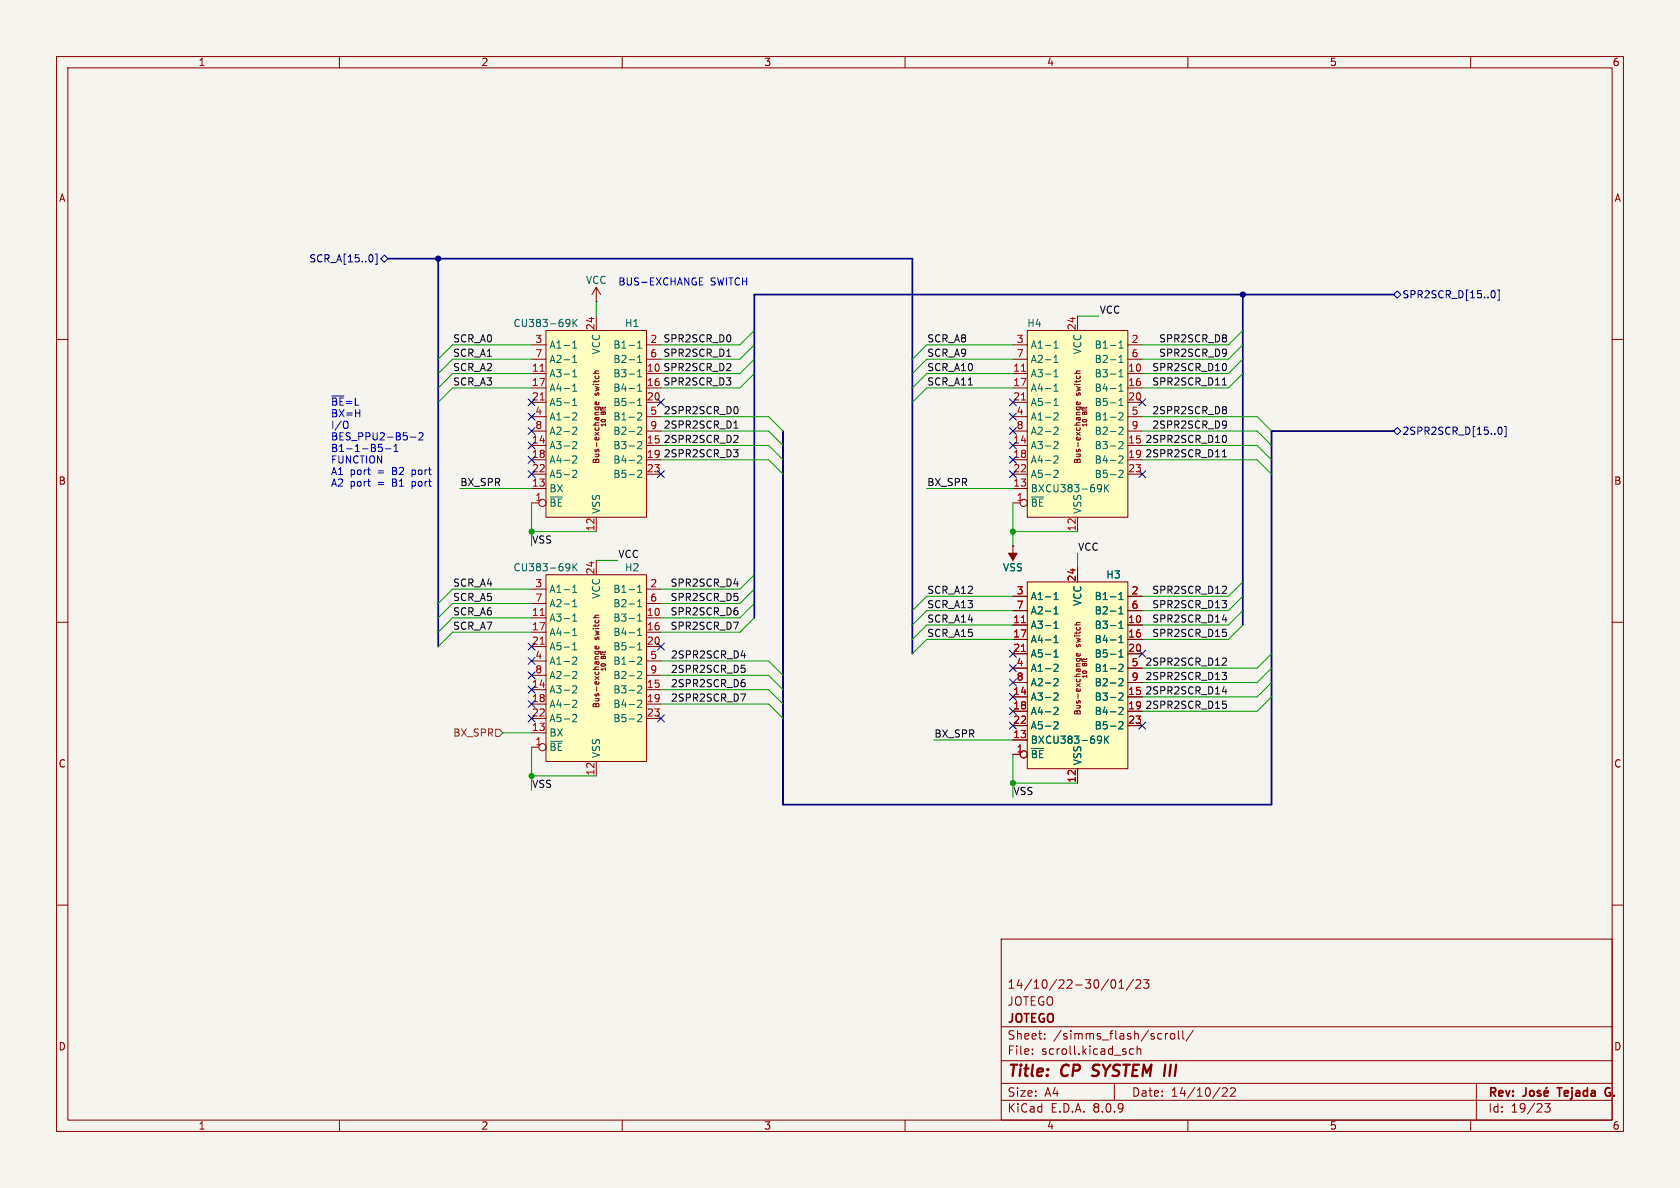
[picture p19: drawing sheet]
<svg xmlns="http://www.w3.org/2000/svg" width="297mm" height="210mm" viewBox="0 0 297 210" stroke-linecap="round" stroke-linejoin="round" font-family="sans-serif">
<defs><g id="words">
<g font-size="2.8" fill="#840000">
<text x="178" y="190.9">Title:</text>
<text x="187.7" y="190.9">CP</text>
<text x="194" y="190.9">SYSTEM III</text>
</g>
<g font-size="2.1" fill="#840000">
<text x="178" y="178">JOTEGO</text>
<text x="178" y="175">14/10/22-30/01/23</text>
<text x="178" y="184">Sheet:</text>
<text x="178" y="181.2">JOTEGO</text>
<text x="186.2" y="184">/simms_flash/scroll/</text>
<text x="178" y="186.7">File:</text>
<text x="184.1" y="186.7">scroll.kicad_sch</text>
<text x="178" y="196.9">KiCad</text>
<text x="178" y="194.1">Size:</text>
<text x="184.7" y="194.1">A4</text>
<text x="185.7" y="196.9">E.D.A.</text>
<text x="193.3" y="196.9">8.0.9</text>
<text x="200" y="194.1">Date:</text>
<text x="207" y="194.1">14/10/22</text>
<text x="263" y="194.3">Rev:</text>
<text x="263" y="196.9">Id:</text>
<text x="267.1" y="196.9">19/23</text>
<text x="276.1" y="194.3">Tejada</text>
<text x="285.1" y="194.3">G.</text>
</g>
<g font-size="1.8" fill="#840000">
<text x="35" y="11.9">1</text>
<text x="85" y="11.9">2</text>
<text x="135" y="11.9">3</text>
<text x="185" y="11.9">4</text>
<text x="235" y="11.9">5</text>
<text x="285" y="11.9">6</text>
<text x="10.3" y="35.9">A</text>
<text x="285.3" y="35.9">A</text>
<text x="10.3" y="85.9">B</text>
<text x="285.3" y="85.9">B</text>
<text x="10.3" y="135.9">C</text>
<text x="285.3" y="135.9">C</text>
<text x="10.3" y="185.9">D</text>
<text x="285.3" y="185.9">D</text>
<text x="35" y="199.9">1</text>
<text x="85" y="199.9">2</text>
<text x="135" y="199.9">3</text>
<text x="185" y="199.9">4</text>
<text x="235" y="199.9">5</text>
<text x="285" y="199.9">6</text>
</g>
<g font-size="1.8" fill="#000084">
<text x="54.6" y="46.6">SCR_A[15..0]</text>
<text x="247.8" y="52.9">SPR2SCR_D[15..0]</text>
<text x="247.8" y="77.1">2SPR2SCR_D[15..0]</text>
</g>
<g font-size="1.8" fill="#006464">
<text x="103.5" y="50.4">VCC</text>
<text x="90.7" y="58">CU383-69K</text>
<text x="110.4" y="58">H1</text>
<text x="181.5" y="58">H4</text>
<text x="97" y="61.8">A1-1</text>
<text x="97" y="64.4">A2-1</text>
<text x="106.3" y="62.8" transform="rotate(-90 106.3 62.8)">VCC</text>
<text x="108.3" y="61.8">B1-1</text>
<text x="108.3" y="64.4">B2-1</text>
<text x="182.1" y="61.8">A1-1</text>
<text x="182.1" y="64.4">A2-1</text>
<text x="191.4" y="62.8" transform="rotate(-90 191.4 62.8)">VCC</text>
<text x="193.4" y="61.8">B1-1</text>
<text x="193.4" y="64.4">B2-1</text>
<text x="97" y="66.9">A3-1</text>
<text x="97" y="69.4">A4-1</text>
<text x="97" y="72">A5-1</text>
<text x="108.3" y="66.9">B3-1</text>
<text x="108.3" y="69.4">B4-1</text>
<text x="108.3" y="72">B5-1</text>
<text x="182.1" y="66.9">A3-1</text>
<text x="182.1" y="69.4">A4-1</text>
<text x="182.1" y="72">A5-1</text>
<text x="193.4" y="66.9">B3-1</text>
<text x="193.4" y="69.4">B4-1</text>
<text x="193.4" y="72">B5-1</text>
<text x="97" y="74.5">A1-2</text>
<text x="97" y="77.1">A2-2</text>
<text x="108.3" y="74.5">B1-2</text>
<text x="108.3" y="77.1">B2-2</text>
<text x="182.1" y="74.5">A1-2</text>
<text x="182.1" y="77.1">A2-2</text>
<text x="193.4" y="74.5">B1-2</text>
<text x="193.4" y="77.1">B2-2</text>
<text x="97" y="79.6">A3-2</text>
<text x="97" y="82.1">A4-2</text>
<text x="108.3" y="79.6">B3-2</text>
<text x="108.3" y="82.1">B4-2</text>
<text x="182.1" y="79.6">A3-2</text>
<text x="182.1" y="82.1">A4-2</text>
<text x="193.4" y="79.6">B3-2</text>
<text x="193.4" y="82.1">B4-2</text>
<text x="97" y="89.8">~{BE}</text>
<text x="97" y="87.2">BX</text>
<text x="97" y="84.7">A5-2</text>
<text x="108.3" y="84.7">B5-2</text>
<text x="182.1" y="89.8">~{BE}</text>
<text x="182.1" y="87.2">BXCU383-69K</text>
<text x="182.1" y="84.7">A5-2</text>
<text x="193.4" y="84.7">B5-2</text>
<text x="106.3" y="90.9" transform="rotate(-90 106.3 90.9)">VSS</text>
<text x="191.4" y="90.9" transform="rotate(-90 191.4 90.9)">VSS</text>
<text x="90.7" y="101.2">CU383-69K</text>
<text x="110.4" y="101.2">H2</text>
<text x="177.2" y="101.2">VSS</text>
<text x="97" y="105">A1-1</text>
<text x="97" y="107.5">A2-1</text>
<text x="106.3" y="105.9" transform="rotate(-90 106.3 105.9)">VCC</text>
<text x="108.3" y="105">B1-1</text>
<text x="108.3" y="107.5">B2-1</text>
<text x="182.1" y="106.3">A1-1</text>
<text x="191.4" y="107.2" transform="rotate(-90 191.4 107.2)">VCC</text>
<text x="193.4" y="106.3">B1-1</text>
<text x="195.5" y="102.5">H3</text>
<text x="97" y="110.1">A3-1</text>
<text x="97" y="112.6">A4-1</text>
<text x="108.3" y="110.1">B3-1</text>
<text x="108.3" y="112.6">B4-1</text>
<text x="182.1" y="111.4">A3-1</text>
<text x="182.1" y="113.9">A4-1</text>
<text x="182.1" y="108.8">A2-1</text>
<text x="193.4" y="111.4">B3-1</text>
<text x="193.4" y="113.9">B4-1</text>
<text x="193.4" y="108.8">B2-1</text>
<text x="97" y="115.2">A5-1</text>
<text x="97" y="117.7">A1-2</text>
<text x="108.3" y="115.2">B5-1</text>
<text x="108.3" y="117.7">B1-2</text>
<text x="182.1" y="116.4">A5-1</text>
<text x="182.1" y="119">A1-2</text>
<text x="193.4" y="116.4">B5-1</text>
<text x="193.4" y="119">B1-2</text>
<text x="97" y="122.8">A3-2</text>
<text x="97" y="125.3">A4-2</text>
<text x="97" y="120.2">A2-2</text>
<text x="108.3" y="122.8">B3-2</text>
<text x="108.3" y="125.3">B4-2</text>
<text x="108.3" y="120.2">B2-2</text>
<text x="182.1" y="124.1">A3-2</text>
<text x="182.1" y="121.5">A2-2</text>
<text x="193.4" y="124.1">B3-2</text>
<text x="193.4" y="121.5">B2-2</text>
<text x="97" y="130.4">BX</text>
<text x="97" y="127.9">A5-2</text>
<text x="108.3" y="127.9">B5-2</text>
<text x="182.1" y="131.7">BXCU383-69K</text>
<text x="182.1" y="126.6">A4-2</text>
<text x="182.1" y="129.1">A5-2</text>
<text x="193.4" y="126.6">B4-2</text>
<text x="193.4" y="129.1">B5-2</text>
<text x="97" y="132.9">~{BE}</text>
<text x="106.3" y="134.1" transform="rotate(-90 106.3 134.1)">VSS</text>
<text x="182.1" y="134.2">~{BE}</text>
<text x="191.4" y="135.4" transform="rotate(-90 191.4 135.4)">VSS</text>
</g>
<g font-size="1.8" fill="#0000c2">
<text x="109.2" y="50.6">BUS-EXCHANGE</text>
<text x="125.6" y="50.6">SWITCH</text>
<text x="58.4" y="71.8">~{BE}=L</text>
<text x="58.4" y="73.8">BX=H</text>
<text x="58.4" y="75.9">I/O</text>
<text x="58.4" y="82">FUNCTION</text>
<text x="58.4" y="84.1">A1</text>
<text x="58.4" y="86.1">A2</text>
<text x="61.9" y="84.1">port</text>
<text x="61.9" y="86.1">port</text>
<text x="66.9" y="84.1">=</text>
<text x="66.9" y="86.1">=</text>
<text x="69.6" y="84.1">B2</text>
<text x="69.6" y="86.1">B1</text>
<text x="73.3" y="84.1">port</text>
<text x="73.3" y="86.1">port</text>
</g>
<g font-size="1.8" fill="#a90000">
<text x="105.2" y="58.5" transform="rotate(-90 105.2 58.5)">24</text>
<text x="190.2" y="58.5" transform="rotate(-90 190.2 58.5)">24</text>
<text x="93.9" y="65.8">11</text>
<text x="94.5" y="60.7">3</text>
<text x="94.5" y="63.2">7</text>
<text x="114.9" y="60.7">2</text>
<text x="114.9" y="63.2">6</text>
<text x="179" y="65.8">11</text>
<text x="179.6" y="60.7">3</text>
<text x="179.6" y="63.2">7</text>
<text x="199.3" y="65.8">10</text>
<text x="200" y="60.7">2</text>
<text x="200" y="63.2">6</text>
<text x="93.9" y="68.3">17</text>
<text x="93.9" y="70.9">21</text>
<text x="114.3" y="70.9">20</text>
<text x="179" y="68.3">17</text>
<text x="179" y="70.9">21</text>
<text x="199.3" y="68.3">16</text>
<text x="199.3" y="70.9">20</text>
<text x="94.5" y="73.4">4</text>
<text x="94.5" y="75.9">8</text>
<text x="114.9" y="73.4">5</text>
<text x="114.9" y="75.9">9</text>
<text x="179.6" y="73.4">4</text>
<text x="179.6" y="75.9">8</text>
<text x="200" y="73.4">5</text>
<text x="200" y="75.9">9</text>
<text x="93.9" y="78.5">14</text>
<text x="93.9" y="81">18</text>
<text x="93.9" y="83.6">22</text>
<text x="114.3" y="78.5">15</text>
<text x="114.3" y="81">19</text>
<text x="114.3" y="83.6">23</text>
<text x="179" y="78.5">14</text>
<text x="179" y="81">18</text>
<text x="179" y="83.6">22</text>
<text x="199.3" y="78.5">15</text>
<text x="199.3" y="81">19</text>
<text x="199.3" y="83.6">23</text>
<text x="93.9" y="86.1">13</text>
<text x="94.5" y="88.6">1</text>
<text x="179" y="86.1">13</text>
<text x="179.6" y="88.6">1</text>
<text x="105.2" y="94" transform="rotate(-90 105.2 94)">12</text>
<text x="190.2" y="94" transform="rotate(-90 190.2 94)">12</text>
<text x="105.2" y="101.6" transform="rotate(-90 105.2 101.6)">24</text>
<text x="94.5" y="103.9">3</text>
<text x="94.5" y="106.4">7</text>
<text x="114.9" y="103.9">2</text>
<text x="114.9" y="106.4">6</text>
<text x="179.6" y="105.2">3</text>
<text x="179.6" y="107.7">7</text>
<text x="190.2" y="102.9" transform="rotate(-90 190.2 102.9)">24</text>
<text x="200" y="105.2">2</text>
<text x="200" y="107.7">6</text>
<text x="93.9" y="109">11</text>
<text x="93.9" y="111.5">17</text>
<text x="114.3" y="109">10</text>
<text x="114.3" y="111.5">16</text>
<text x="179" y="110.2">11</text>
<text x="179" y="112.8">17</text>
<text x="199.3" y="110.2">10</text>
<text x="199.3" y="112.8">16</text>
<text x="93.9" y="114">21</text>
<text x="94.5" y="116.6">4</text>
<text x="94.5" y="119.1">8</text>
<text x="114.3" y="114">20</text>
<text x="114.9" y="116.6">5</text>
<text x="114.9" y="119.1">9</text>
<text x="179" y="115.3">21</text>
<text x="179.6" y="117.9">4</text>
<text x="199.3" y="115.3">20</text>
<text x="200" y="117.9">5</text>
<text x="93.9" y="121.7">14</text>
<text x="93.9" y="124.2">18</text>
<text x="114.3" y="121.7">15</text>
<text x="114.3" y="124.2">19</text>
<text x="179" y="122.9">14</text>
<text x="179" y="125.5">18</text>
<text x="179.6" y="120.4">8</text>
<text x="199.3" y="122.9">15</text>
<text x="199.3" y="125.5">19</text>
<text x="200" y="120.4">9</text>
<text x="93.9" y="129.3">13</text>
<text x="93.9" y="126.7">22</text>
<text x="94.5" y="131.8">1</text>
<text x="114.3" y="126.7">23</text>
<text x="179" y="130.6">13</text>
<text x="179" y="128">22</text>
<text x="199.3" y="128">23</text>
<text x="105.2" y="137.2" transform="rotate(-90 105.2 137.2)">12</text>
<text x="179.6" y="133.1">1</text>
<text x="190.2" y="138.5" transform="rotate(-90 190.2 138.5)">12</text>
</g>
<g font-size="1.8" fill="#0f0f0f">
<text x="194.3" y="55.5">VCC</text>
<text x="80" y="65.7">SCR_A2</text>
<text x="80" y="63.2">SCR_A1</text>
<text x="80" y="60.6">SCR_A0</text>
<text x="114.3" y="65.8">10 SPR2SCR_D2</text>
<text x="117.2" y="60.6">SPR2SCR_D0</text>
<text x="117.2" y="63.2">SPR2SCR_D1</text>
<text x="163.8" y="65.7">SCR_A10</text>
<text x="163.8" y="63.2">SCR_A9</text>
<text x="163.8" y="60.6">SCR_A8</text>
<text x="203.6" y="65.7">SPR2SCR_D10</text>
<text x="204.8" y="63.2">SPR2SCR_D9</text>
<text x="204.8" y="60.6">SPR2SCR_D8</text>
<text x="80" y="68.2">SCR_A3</text>
<text x="114.3" y="68.3">16 SPR2SCR_D3</text>
<text x="163.8" y="68.2">SCR_A11</text>
<text x="203.6" y="68.2">SPR2SCR_D11</text>
<text x="117.2" y="75.9">2SPR2SCR_D1</text>
<text x="117.2" y="73.3">2SPR2SCR_D0</text>
<text x="203.6" y="73.3">2SPR2SCR_D8</text>
<text x="203.6" y="75.9">2SPR2SCR_D9</text>
<text x="117.2" y="80.9">2SPR2SCR_D3</text>
<text x="117.2" y="78.4">2SPR2SCR_D2</text>
<text x="202.4" y="80.9">2SPR2SCR_D11</text>
<text x="202.4" y="78.4">2SPR2SCR_D10</text>
<text x="81.3" y="86">BX_SPR</text>
<text x="163.8" y="86">BX_SPR</text>
<text x="94" y="96.2">VSS</text>
<text x="109.2" y="98.7">VCC</text>
<text x="190.5" y="97.4">VCC</text>
<text x="80" y="103.8">SCR_A4</text>
<text x="80" y="106.3">SCR_A5</text>
<text x="118.5" y="103.8">SPR2SCR_D4</text>
<text x="118.5" y="106.3">SPR2SCR_D5</text>
<text x="163.8" y="105.1">SCR_A12</text>
<text x="163.8" y="107.6">SCR_A13</text>
<text x="203.6" y="105.1">SPR2SCR_D12</text>
<text x="203.6" y="107.6">SPR2SCR_D13</text>
<text x="80" y="111.4">SCR_A7</text>
<text x="80" y="108.9">SCR_A6</text>
<text x="118.5" y="111.4">SPR2SCR_D7</text>
<text x="118.5" y="108.9">SPR2SCR_D6</text>
<text x="163.8" y="110.1">SCR_A14</text>
<text x="163.8" y="112.7">SCR_A15</text>
<text x="203.6" y="112.7">SPR2SCR_D15</text>
<text x="203.6" y="110.1">SPR2SCR_D14</text>
<text x="118.5" y="119">2SPR2SCR_D5</text>
<text x="118.5" y="116.5">2SPR2SCR_D4</text>
<text x="202.4" y="117.8">2SPR2SCR_D12</text>
<text x="118.5" y="121.6">2SPR2SCR_D6</text>
<text x="118.5" y="124.1">2SPR2SCR_D7</text>
<text x="202.4" y="125.4">2SPR2SCR_D15</text>
<text x="202.4" y="120.3">2SPR2SCR_D13</text>
<text x="202.4" y="122.8">2SPR2SCR_D14</text>
<text x="165.1" y="130.5">BX_SPR</text>
<text x="94" y="139.4">VSS</text>
<text x="179.1" y="140.6">VSS</text>
</g>
<text font-size="1.8" fill="#725600" x="80" y="130.4">BX_SPR</text>
<g font-size="1.4" fill="#840000">
<text x="106.1" y="70" transform="rotate(-90 106.1 70)">switch</text>
<text x="191.2" y="70" transform="rotate(-90 191.2 70)">switch</text>
<text x="106.1" y="82.1" transform="rotate(-90 106.1 82.1)">Bus-exchange</text>
<text x="191.2" y="82.1" transform="rotate(-90 191.2 82.1)">Bus-exchange</text>
<text x="106.1" y="113.2" transform="rotate(-90 106.1 113.2)">switch</text>
<text x="191.2" y="114.4" transform="rotate(-90 191.2 114.4)">switch</text>
<text x="106.1" y="125.3" transform="rotate(-90 106.1 125.3)">Bus-exchange</text>
<text x="191.2" y="126.5" transform="rotate(-90 191.2 126.5)">Bus-exchange</text>
</g>
<g font-size="1.1" fill="#840000">
<text x="107.2" y="75.5" transform="rotate(-90 107.2 75.5)">10</text>
<text x="107.2" y="73.4" transform="rotate(-90 107.2 73.4)">Bit</text>
<text x="192.3" y="75.5" transform="rotate(-90 192.3 75.5)">10</text>
<text x="192.3" y="73.4" transform="rotate(-90 192.3 73.4)">Bit</text>
<text x="107.2" y="118.7" transform="rotate(-90 107.2 118.7)">10</text>
<text x="107.2" y="116.5" transform="rotate(-90 107.2 116.5)">Bit</text>
<text x="192.3" y="120" transform="rotate(-90 192.3 120)">10</text>
<text x="192.3" y="117.8" transform="rotate(-90 192.3 117.8)">Bit</text>
</g>
</g></defs>
<path d="M0 0h297v210h-297z" fill="#f5f4ef" stroke="#f5f4ef" stroke-width=".18"/>
<g fill="none" stroke="#840000" stroke-width=".18">
<path d="M10 10h277v190h-277zM12 12h273v186h-273zM60 10v2M110 10v2M160 10v2M210 10v2M260 10v2M10 60h2M285 60h2M10 110h2M285 110h2M10 160h2"/>
<path d="M177 166h108v32h-108zM196 173.1l-1.3 2M196.5 173.3l.2-.1a.81 .81 0 0 1 .6 .6 .81 .81 0 0 1-.3 .8l-.1 .1a.81 .81 0 0 1-.4-1.4zM197.8 174.7h.9M197.8 173.6l.4-.4v1.5M200.4 173.1l-1.3 2M200.8 173.3l.6-.1 .2 .1 .1 .3-1 1.1h1M202.2 173.2h.9l-.5 .6 .4 .1v.7l-.2 .1h-.4l-.2-.1M285 160h2M60 198v2M110 198v2M160 198v2"/>
<path d="M177 194.5h108M177 191.5h108M177 187.5h108M177 181.5h108M182.5 186.3v.1M182.5 185.5v.1M184.7 183.6v.1M184.7 182.8v.1M197 191.5v3M200.4 185.5l-.4-.1-.3 .3v.4l.1 .2h.6M201 185.5l.2-.1 .4 .1 .1 .9M201 184.9v1.5"/>
<path d="M205 182.7l.4 .1M205.4 183.6l-.4 .1M206 182.7v1M206.5 182.7l-.3 .1-.2 .2M207 182.8l.4-.1 .3 .3v.4l-.3 .3-.4-.1-.1-.2v-.4zM208.3 182.2v1.3l.2 .2M209.1 182.2v1.3l.2 .2M210 198v2M211 182.1l-1.3 2M216.1 192.4l.6-.1 .2 .1 .1 .3-1 1.1h1M217.5 192.4l.6-.1 .2 .1 .1 .3-.9 1.1h.9M260 198v2"/>
<path d="M261 191.5v6.5M273.1 195.1h.9l-.5 .6 .5 .1v.7l-.3 .1h-.4l-.2-.1"/>
</g>
<path d="M269.8 192.3v1.1a.48 .48 0 0 1-.6 .4M270.6 192.9l.3-.1 .3 .3v.4l-.3 .3-.3-.1-.2-.2v-.4zM272.3 192.9l-.3-.1-.2 .2v.2l.5 .2v.3h-.5M273 193.3l.7-.2-.1-.2-.4-.1-.2 .2 .1 .7h.5M273.5 192.2l-.2 .2M275.3 192.3h.8M284.4 193.1h.3M284.5 192.3a.75 .75 0 0 0-.7 .7 .75 .75 0 0 0 .6 .8l.2-.1" fill="none" stroke="#840000" stroke-width=".3"/>
<path d="M193 190.1l.3 .1M193.3 188.4l-.1 .2 .1 .4" fill="none" stroke="#840000" stroke-width=".4"/>
<path d="M96.5 58.4h17.8v33h-17.8z" fill="#ffffc2"/>
<g fill="none" stroke="#840000" stroke-width=".18">
<path d="M96.5 58.4h17.8v33h-17.8zM105.4 55.9v2.5M94 66h2.5M94 78.7h2.5M94 68.6h2.5M94 61h2.5M94 71.1h2.5M94 73.7h2.5M94 63.5h2.5M94 76.2h2.5M105.2 72h.9M105.2 72v.3l.2 .2 .4-.1v-.4"/>
<path d="M105.8 71.1l.1 .3-.2 .1h-.5v-.4l.2-.1 .1 .5M105.9 65.6h-.6l-.1 .1M114.3 78.7h2.5M114.3 61h2.5M114.3 71.1h2.5M114.3 73.7h2.5M114.3 63.5h2.5M114.3 76.2h2.5M94 88.9h1.2M94 86.4h2.5M94 81.3h2.5M94 83.8h2.5"/>
<path d="M105.4 91.4v2.6M114.3 81.3h2.5M114.3 83.8h2.5"/>
<circle cx="95.9" cy="88.9" r=".63"/>
</g>
<g fill="none" stroke="#006464" stroke-width=".18">
<path d="M100.5 56.5l.2 .1a1.03 1.03 0 0 1-.2 1.1M100.8 57l-.3 .2M101.3 56.5v1.2M101.5 57l.5 .7M102 56.5l-.7 .7M101.2 66.6h.8M101.2 60.6l.4-.3v1.2M101.2 63.2l.4-.4v1.3M101.2 65.7l.4-.4v1.3M101.2 68.3l.4-.4v1.3M101.2 70.8l.4-.4v1.3M101.2 78.2l.5-.2 .3 .4-.8 .9h.8"/>
<path d="M101.2 73.1l.5-.1 .3 .3-.8 .9h.8M101.2 75.6l.5-.1 .3 .4-.8 .9h.8M101.2 69.2h.8M101.2 61.5h.8M101.2 71.7h.8M101.2 64.1h.8M112.7 66.6h.7M112.7 60.6l.4-.3v1.2M112.7 63.2l.4-.4v1.3M112.7 65.7l.4-.4v1.3M112.7 68.3l.4-.4v1.3M112.7 70.8l.4-.4v1.3"/>
<path d="M112.7 78.2l.5-.2 .2 .4-.7 .9h.7M112.7 73.1l.5-.1 .2 .3-.7 .9h.7M112.7 75.6l.5-.1 .2 .4-.7 .9h.7M112.7 69.2h.7M112.7 61.5h.7M112.7 71.7h.7M112.7 64.1h.7M97.3 87.9h2.1M101.2 80.7l.5-.1 .3 .4-.8 .9h.8M101.2 83.3l.5-.2 .3 .4-.8 .9h.8M112.7 80.7l.5-.1 .2 .4-.7 .9h.7M112.7 83.3l.5-.2 .2 .4-.7 .9h.7"/>
</g>
<path d="M95.5 65.6h.7M95.5 70.7h.7" fill="none" stroke="#a90000" stroke-width=".18"/>
<path d="M96.5 101.6h17.8v33h-17.8z" fill="#ffffc2"/>
<g fill="none" stroke="#840000" stroke-width=".18">
<path d="M105.4 99.1v2.5M179.1 96.5h.1M179.1 96.5v2.6M94 109.2h2.5M94 111.8h2.5M94 104.1h2.5M94 114.3h2.5M94 116.8h2.5M94 106.7h2.5M94 119.4h2.5M96.5 101.6h17.8v33h-17.8zM105.2 115.1l.9 .1"/>
<path d="M105.2 115.1v.3l.2 .2 .4-.1v-.4M105.8 114.3l.1 .3-.2 .1h-.5v-.4l.2-.1 .1 .5M105.9 108.8h-.6l-.1 .1M114.3 109.2h2.5M114.3 111.8h2.5M114.3 104.1h2.5M114.3 114.3h2.5M114.3 116.8h2.5M114.3 106.7h2.5M114.3 119.4h2.5M94 132.1h1.2M94 129.5h2.5"/>
<path d="M94 121.9h2.5M94 124.5h2.5M94 127h2.5M105.4 134.6v2.6M114.3 121.9h2.5M114.3 124.5h2.5M114.3 127h2.5"/>
<circle cx="95.9" cy="132.1" r=".63"/>
</g>
<g fill="none" stroke="#006464" stroke-width=".18">
<path d="M100.5 99.6l.2 .2a1.03 1.03 0 0 1-.2 1M101.3 99.6v1.3M102 99.6l-.7 .8M100.8 100.2l-.3 .2M101.2 109.8h.8M101.2 103.8l.4-.4v1.3M101.2 106.4l.4-.4v1.3M101.2 108.9l.4-.4v1.3M101.2 111.4l.4-.3v1.2M101.2 114l.4-.4v1.3M101.2 116.3l.5-.2 .3 .4-.8 .9h.8M101.2 118.8l.5-.1 .3 .4-.8 .9h.8"/>
<path d="M101.2 112.3h.8M101.2 104.7h.8M101.2 114.9h.8M101.2 107.3h.8M101.5 100.2l.5 .7M112.7 109.8h.7M112.7 103.8l.4-.4v1.3M112.7 106.4l.4-.4v1.3M112.7 108.9l.4-.4v1.3M112.7 111.4l.4-.3v1.2M112.7 114l.4-.4v1.3M112.7 116.3l.5-.2 .2 .4-.7 .9h.7"/>
<path d="M112.7 118.8l.5-.1 .2 .4-.7 .9h.7M112.7 112.3h.7M112.7 104.7h.7M112.7 114.9h.7M112.7 107.3h.7M97.3 131h2.1M101.2 121.4l.5-.2 .3 .4-.8 .9h.8M101.2 123.9l.5-.1 .3 .3-.8 .9h.8M101.2 126.4l.5-.1 .3 .4-.8 .9h.8M112.7 121.4l.5-.2 .2 .4-.7 .9h.7M112.7 123.9l.5-.1 .2 .3-.7 .9h.7M112.7 126.4l.5-.1 .2 .4-.7 .9h.7"/>
</g>
<path d="M95.5 108.8h.7M95.5 113.9h.7" fill="none" stroke="#a90000" stroke-width=".18"/>
<path d="M178.3 97.8h1.5l-.7 1.3z" fill="#840000" stroke="#840000" stroke-width=".18"/>
<path d="M181.6 58.4h17.8v33h-17.8z" fill="#ffffc2"/>
<g fill="none" stroke="#840000" stroke-width=".18">
<path d="M181.6 58.4h17.8v33h-17.8zM190.5 55.9v2.5M179.1 66h2.5M179.1 78.7h2.5M179.1 68.6h2.5M179.1 61h2.5M179.1 71.1h2.5M179.1 73.7h2.5M179.1 63.5h2.5M179.1 76.2h2.5M190.3 72h.9M190.3 72v.3l.2 .2 .4-.1v-.4"/>
<path d="M190.9 71.1l.1 .3-.2 .1h-.5v-.4l.2-.1 .1 .5M191 65.6h-.6l-.1 .1M199.4 66h2.5M199.4 78.7h2.5M199.4 68.6h2.5M199.4 61h2.5M199.4 71.1h2.5M199.4 73.7h2.5M199.4 63.5h2.5M199.4 76.2h2.5M179.1 88.9h1.2M179.1 86.4h2.5"/>
<path d="M179.1 81.3h2.5M179.1 83.8h2.5M190.5 91.4v2.6M199.4 81.3h2.5M199.4 83.8h2.5"/>
<circle cx="181" cy="88.9" r=".63"/>
</g>
<g fill="none" stroke="#006464" stroke-width=".18">
<path d="M186.3 66.6h.8M186.3 60.6l.4-.3v1.2M186.3 63.2l.4-.4v1.3M186.3 65.7l.4-.4v1.3M186.3 68.3l.4-.4v1.3M186.3 70.8l.4-.4v1.3M186.3 78.2l.5-.2 .3 .4-.8 .9h.8M186.3 73.1l.5-.1 .3 .3-.8 .9h.8M186.3 75.6l.5-.1 .3 .4-.8 .9h.8M186.3 69.2h.8M186.3 61.5h.8M186.3 71.7h.8"/>
<path d="M186.3 64.1h.8M197.8 66.6h.7M197.8 60.6l.4-.3v1.2M197.8 63.2l.4-.4v1.3M197.8 65.7l.4-.4v1.3M197.8 68.3l.4-.4v1.3M197.8 70.8l.4-.4v1.3M197.8 78.2l.5-.2 .2 .4-.7 .9h.7M197.8 73.1l.5-.1 .2 .3-.7 .9h.7M197.8 75.6l.5-.1 .2 .4-.7 .9h.7M197.8 69.2h.7M197.8 61.5h.7"/>
<path d="M197.8 71.7h.7M197.8 64.1h.7M186.3 80.7l.5-.1 .3 .4-.8 .9h.8M186.3 83.3l.5-.2 .3 .4-.8 .9h.8M194.5 85.7l.2 .1a1.03 1.03 0 0 1-.2 1.1M194.7 86.2l-.2 .3M195.3 85.7v1.2M195.5 86.2l.5 .7M196 85.7l-.7 .7M197.8 80.7l.5-.1 .2 .4-.7 .9h.7M197.8 83.3l.5-.2 .2 .4-.7 .9h.7"/>
</g>
<path d="M180.6 65.6h.7M180.6 70.7h.7" fill="none" stroke="#a90000" stroke-width=".18"/>
<path d="M181.6 102.9h17.8v33h-17.8z" fill="#ffffc2"/>
<g fill="none" stroke="#840000" stroke-width=".18">
<path d="M105.4 53.3h.1M105.4 50.8l-.8 1.3M105.4 50.8v2.5M105.4 50.8l.8 1.3M179.1 96.5h.1M179.1 110.5h2.5M179.1 113h2.5M179.1 105.4h2.5M179.1 115.6h2.5M179.1 118.1h2.5M179.1 108h2.5M181.6 102.9h17.8v33h-17.8z"/>
<path d="M190.3 116.4l.9 .1M190.3 116.4v.3l.2 .2 .4-.1v-.4M190.5 100.3v2.6M190.9 115.5l.1 .3-.2 .2-.5-.1v-.4h.2l.1 .5M191 110h-.6l-.1 .2M199.4 110.5h2.5M199.4 113h2.5M199.4 105.4h2.5M199.4 115.6h2.5M199.4 118.1h2.5M199.4 108h2.5M179.1 133.4h1.2"/>
<path d="M179.1 130.8h2.5M179.1 123.2h2.5M179.1 125.7h2.5M179.1 128.3h2.5M179.1 120.7h2.5M190.5 135.9v2.5M199.4 123.2h2.5M199.4 125.7h2.5M199.4 128.3h2.5M199.4 120.7h2.5"/>
<circle cx="181" cy="133.3" r=".63"/>
</g>
<g fill="none" stroke="#006464" stroke-width=".18">
<path d="M186.3 111.1h.8M186.3 105.1l.4-.4v1.3M186.3 107.6l.4-.3v1.2M186.3 110.2l.4-.4v1.3M186.3 112.7l.4-.4v1.3M186.3 115.2l.4-.3v1.2M186.3 117.5l.5-.1 .3 .4-.8 .9h.8M186.3 113.6h.8M186.3 106h.8M186.3 116.1h.8M186.3 108.5h.8M197.8 111.1h.7"/>
<path d="M197.8 105.1l.4-.4v1.3M197.8 107.6l.4-.3v1.2M197.8 110.2l.4-.4v1.3M197.8 112.7l.4-.4v1.3M197.8 115.2l.4-.3v1.2M197.8 117.5l.5-.1 .2 .4-.7 .9h.7M197.8 113.6h.7M197.8 106h.7M197.8 116.1h.7M197.8 108.5h.7M186.3 122.6l.5-.1 .3 .4-.8 .9h.8M186.3 120.1l.5-.1 .3 .3-.8 .9h.8"/>
<path d="M186.3 125.2l.5-.2 .3 .4-.8 .9h.8M186.3 127.7l.5-.1 .3 .3-.8 .9h.8M194.5 130.1l.2 .1a1.03 1.03 0 0 1-.2 1.1M194.7 130.7l-.2 .2M195.3 130.1v1.3M195.5 130.7l.5 .7M196 130.1l-.7 .7M197.8 122.6l.5-.1 .2 .4-.7 .9h.7M197.8 120.1l.5-.1 .2 .3-.7 .9h.7M197.8 125.2l.5-.2 .2 .4-.7 .9h.7M197.8 127.7l.5-.1 .2 .3-.7 .9h.7"/>
</g>
<path d="M180.6 110.1h.7M180.6 115.2h.7" fill="none" stroke="#a90000" stroke-width=".18"/>
<g fill="none" stroke="#000084" stroke-width=".18">
<path d="M65.9 45.3v.8M66.4 44.9h.3v1.8h-.3M67.3 45.7l.6-.6 .7 .6-.7 .7zM246.4 52.1l.6-.7 .6 .7-.6 .6zM263.8 51.4h.1a.68 .68 0 0 1 .4 .6 .68 .68 0 0 1-.4 .6h-.1M264.8 51.3h.3v1.8h-.3M93.4 75.6l1.2 1.2M93.4 73.1l1.2 1.2M93.4 70.5l1.2 1.2M93.4 78.1l1.2 1.2M94.6 75.6l-1.2 1.2M94.6 73.1l-1.2 1.2"/>
<path d="M94.6 70.5l-1.2 1.2M94.6 78.1l-1.2 1.2M116.2 70.5l1.2 1.2M117.4 70.5l-1.2 1.2M178.5 73.1l1.2 1.2M178.5 70.5l1.2 1.2M178.5 78.1l1.2 1.2M178.5 75.6l1.2 1.2M179.7 73.1l-1.2 1.2M179.7 70.5l-1.2 1.2M179.7 78.1l-1.2 1.2M179.7 75.6l-1.2 1.2"/>
<path d="M201.3 70.5l1.2 1.2M202.5 70.5l-1.2 1.2M246.4 76.2l.6-.6 .6 .6-.6 .6zM264.8 76l.1-.4 .2-.1a.68 .68 0 0 1 .5 .6 .68 .68 0 0 1-.5 .7l-.2-.1-.1-.4M266 75.4h.3v1.8h-.3M93.4 80.7l1.2 1.2M93.4 83.2l1.2 1.2M94.6 80.7l-1.2 1.2M94.6 83.2l-1.2 1.2M116.2 83.2l1.2 1.2M117.4 83.2l-1.2 1.2M178.5 83.2l1.2 1.2"/>
<path d="M178.5 80.7l1.2 1.2M179.7 83.2l-1.2 1.2M179.7 80.7l-1.2 1.2M201.3 83.2l1.2 1.2M202.5 83.2l-1.2 1.2M93.4 113.7l1.2 1.2M93.4 116.2l1.2 1.2M93.4 118.8l1.2 1.2M94.6 113.7l-1.2 1.2M94.6 116.2l-1.2 1.2M94.6 118.8l-1.2 1.2M116.2 113.7l1.2 1.2"/>
<path d="M117.4 113.7l-1.2 1.2M178.5 117.5l1.2 1.2M178.5 115l1.2 1.2M179.7 117.5l-1.2 1.2M179.7 115l-1.2 1.2M201.3 115l1.2 1.2M202.5 115l-1.2 1.2M93.4 121.3l1.2 1.2M93.4 126.4l1.2 1.2M93.4 123.9l1.2 1.2M94.6 121.3l-1.2 1.2M94.6 126.4l-1.2 1.2"/>
<path d="M94.6 123.9l-1.2 1.2M116.2 126.4l1.2 1.2M117.4 126.4l-1.2 1.2M178.5 122.6l1.2 1.2M178.5 127.7l1.2 1.2M178.5 120l1.2 1.3M178.5 125.1l1.2 1.2M179.7 122.6l-1.2 1.2M179.7 127.7l-1.2 1.2M179.7 120l-1.2 1.3M179.7 125.1l-1.2 1.2M201.3 127.7l1.2 1.2"/>
<path d="M202.5 127.7l-1.2 1.2"/>
</g>
<path d="M87.6 128.9h.7l.6 .6-.6 .7h-.7z" fill="none" stroke="#725600" stroke-width=".18"/>
<g fill="none" stroke="#0f0f0f" stroke-width=".18">
<path d="M128.5 63h.7M129.7 79.5h.8l-.5 .5M129.7 75.7h.8M130 74.6l.1-.2v1.3M130.3 72l.2 .4-.2 .6M130.3 77l.2 .2-.1 .3-.7 .7h.8M216.1 68.1h.7M216.2 79.8l.3-.3v1.3M216.3 67l.2-.2v1.3M216.4 77a.68 .68 0 0 1 .4 .6 .68 .68 0 0 1-.4 .6M216.7 64.4l.1 .3-.1 .7M216.7 71.9l.1 .2-.1 .3"/>
<path d="M216.7 72.5l.1 .2-.1 .4M216.7 74.5h.1a1.07 1.07 0 0 1-.2 1.1M216.8 75l-.1 .1M130.3 80l.2 .2-.2 .5M216.1 80.8h.7M131 115.9h.8M131.1 117.6h.6M131.6 118.1l.1 .2-.1 .5M216 118.9h.8l-.4 .5 .4 .1v.4l-.2 .2h-.4M216 106.2h.8l-.4 .5M216.1 109.6h.8M216.2 111.2h.6"/>
<path d="M216.3 116.3l.4 .1 .1 .3-.8 .9h.8M216.7 103.7l.1 .2v.3l-.8 .7h.8M216.7 106.7l.1 .2-.1 .5M216.7 111.8l.1 .2-.1 .5M131 122.7h.8l-.5 1.2M131.6 120.7l.1 .2-.1 .4M216.1 122.3h.8M216.2 123.9h.6M216.3 124.4h.3l.2 .3-.1 .5h-.4M216.7 121.8v.9"/>
</g>
<g fill="none" stroke="#0000c2" stroke-width=".18">
<path d="M123.7 49.7h.4M123.7 50.4h.6M123.7 49.1h.6M58.8 76.5v1.3l.7-.2v-.3l-.3-.2M58.8 78.5h.4l.3 .3-.3 .3 .3 .2v.3l-.2 .2h-.5zM58.8 77.1h.4M58.8 79.1h.4M59.2 76.5l.3 .2-.3 .4M60 79.8h.8M60 78.9l.4-.4v1.3M60.1 76.5v1.3h.6M60.1 77.1h.4"/>
<path d="M61.2 74.5h.2a.81 .81 0 0 1-.2 1.2M61.3 79.3h1M61.9 76.6l-.5-.1-.2 .1v.4l.6 .2 .1 .3-.2 .3-.5-.1M62.1 77.9h1M62.8 79.8h.7M62.8 78.9l.4-.4v1.3M62.9 73h.7M63.4 77.2l.6-.1 .1-.2v-.3l-.7-.1v1.3M63.6 72.4v1.3M64.1 79.3h1M64.7 77.2l.6-.1 .1-.2v-.3l-.7-.1v1.3M65.7 78.5h.4l.2 .3-.2 .3 .2 .2 .1 .3-.3 .2h-.4z"/>
<path d="M65.7 79.1h.4M66 76.5v1l.2 .3 .4-.1 .1-.2v-1M67.2 76.6l.5-.1 .3 .4-.8 .9h.8M67.5 78.5h-.6v.6l.1-.1 .5 .1 .1 .2-.1 .4-.2 .1-.4-.1M68.1 79.3h1M68.5 77.3h1M69.6 79.8h.8M69.6 78.9l.4-.4v1.3M70.1 76.5h.4l.2 .2-.2 .4 .2 .1 .1 .3-.2 .3h-.5zM70.1 77.1h.4M71.9 76.5h-.6v.6l.2-.1h.4l.1 .2-.1 .4-.1 .2-.5-.2M72.6 77.3h.9"/>
<path d="M74.1 76.6l.4-.1 .3 .4-.8 .9h.8"/>
</g>
<path d="M68.6 45.7h92.7v69.9M77.5 45.7v68.6M219.7 52.1v58.4M246.4 52.1h-113.1v57.1M138.4 76.2v66h86.4v-66h21.6" fill="none" stroke="#000084" stroke-width=".3"/>
<g fill="none" stroke="#009600" stroke-width=".18">
<path d="M105.4 53.3v2.6M133.3 58.4l-2.5 2.6h-14M190.5 55.9h3.8M219.7 58.4l-2.5 2.6h-15.3M94 63.5h-14l-2.5 2.5M94 68.6h-14l-2.5 2.5M94 66h-14l-2.5 2.6M94 61h-14l-2.5 2.5M116.8 78.7h19.1l2.5 2.6M116.8 76.2h19.1l2.5 2.5M116.8 73.7h19.1l2.5 2.5M133.3 61l-2.5 2.5h-14"/>
<path d="M133.3 66l-2.5 2.6h-14M133.3 63.5l-2.5 2.5h-14M179.1 63.5h-15.3l-2.5 2.5M179.1 68.6h-15.3l-2.5 2.5M179.1 66h-15.3l-2.5 2.6M179.1 61h-15.3l-2.5 2.5M201.9 78.7h20.3l2.6 2.6M201.9 76.2h20.3l2.6 2.5M201.9 73.7h20.3l2.6 2.5M219.7 61l-2.5 2.5h-15.3M219.7 66l-2.5 2.6h-15.3M219.7 63.5l-2.5 2.5h-15.3"/>
<path d="M81.3 86.4h12.7M94 88.9v7.6M94 94h11.4M105.4 99.1h3.8M116.8 81.3h19.1l2.5 2.5M163.8 86.4h15.3M179.1 88.9v7.6M179.1 94h11.4M190.5 97.8v2.5M201.9 81.3h20.3l2.6 2.5M94 111.8h-14l-2.5 2.5M94 106.7h-14l-2.5 2.5"/>
<path d="M94 109.2h-14l-2.5 2.6M94 104.1h-14l-2.5 2.6M116.8 116.8h19.1l2.5 2.6M116.8 119.4h19.1l2.5 2.5M133.3 109.2l-2.5 2.6h-14M133.3 104.1l-2.5 2.6h-14M133.3 106.7l-2.5 2.5h-14M133.3 101.6l-2.5 2.5h-14M179.1 110.5h-15.3l-2.5 2.5M179.1 113h-15.3l-2.5 2.6M179.1 108h-15.3l-2.5 2.5M179.1 105.4h-15.3l-2.5 2.6"/>
<path d="M219.7 108l-2.5 2.5h-15.3M219.7 110.5l-2.5 2.5h-15.3M219.7 105.4l-2.5 2.6h-15.3M219.7 102.9l-2.5 2.5h-15.3M224.8 115.6l-2.6 2.5h-20.3M224.8 118.1l-2.6 2.6h-20.3M88.9 129.5h5.1M94 132.1v7.6M94 137.2h11.4M116.8 121.9h19.1l2.5 2.6M116.8 124.5h19.1l2.5 2.5M165.1 130.8h14"/>
<path d="M179.1 133.4v7.6M179.1 138.4h11.4M224.8 123.2l-2.6 2.5h-20.3M224.8 120.7l-2.6 2.5h-20.3"/>
</g>
<g fill="#000084" stroke="#000084" stroke-width=".18">
<circle cx="77.5" cy="45.7" r=".46"/>
<circle cx="219.7" cy="52.1" r=".46"/>
</g>
<g fill="#009600" stroke="#009600" stroke-width=".18">
<circle cx="94" cy="94" r=".46"/>
<circle cx="179.1" cy="138.4" r=".46"/>
<circle cx="179.1" cy="94" r=".46"/>
<circle cx="94" cy="137.2" r=".46"/>
</g>
<use href="#words"/>
</svg>
